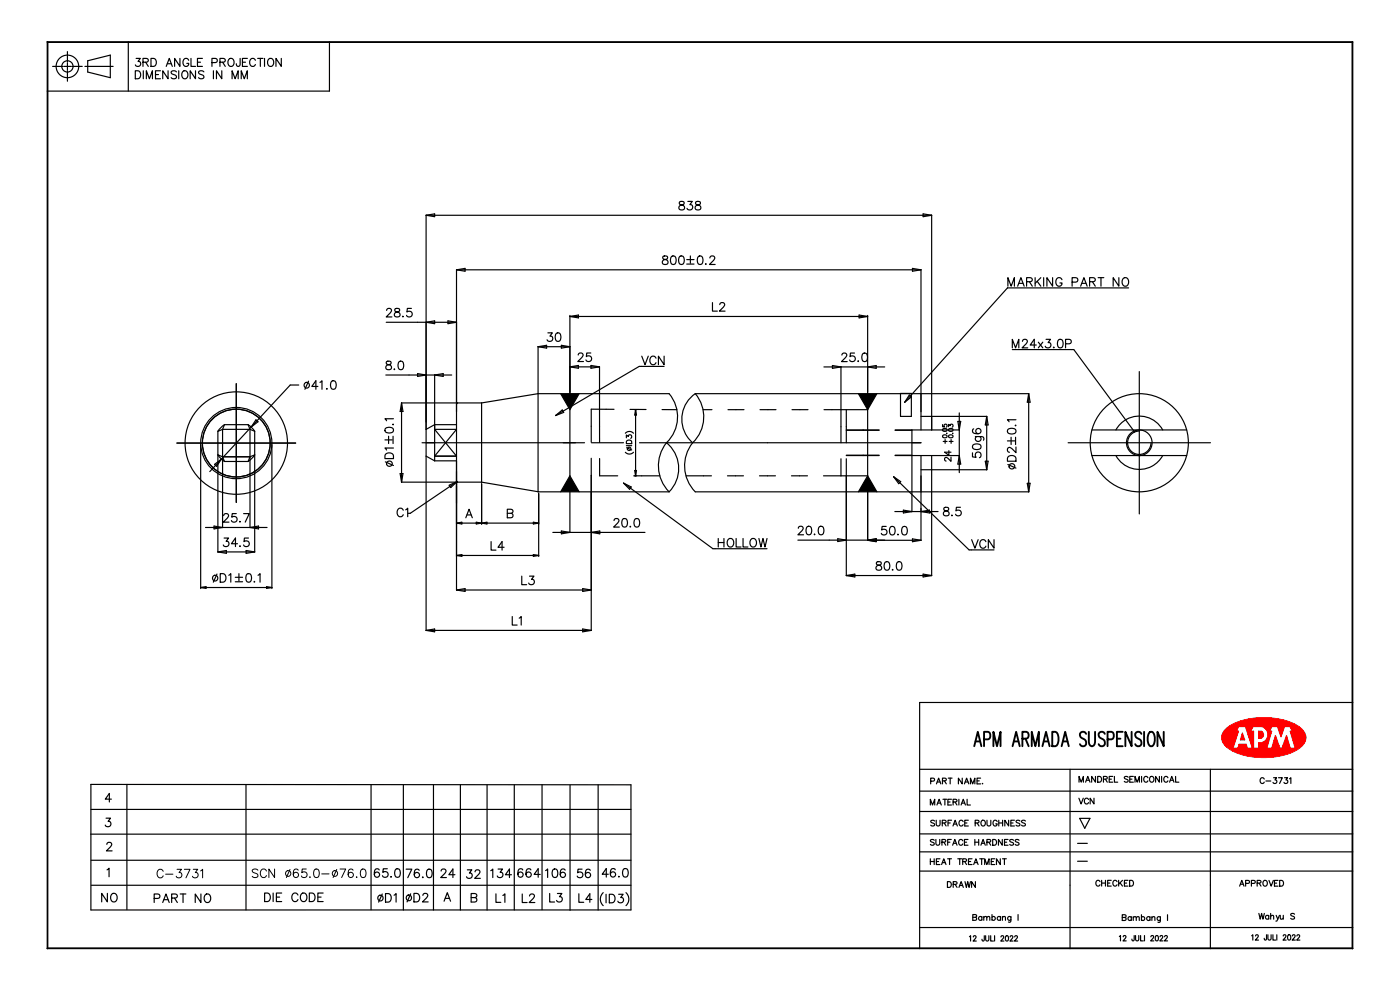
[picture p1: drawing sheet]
<svg xmlns="http://www.w3.org/2000/svg" width="297mm" height="210mm" viewBox="0 0 297 210" stroke-linecap="round" stroke-linejoin="round" font-family="sans-serif">
<!-- layer: 1 -->
<path d="M10 8.8h.2v192.4h-.2zM10 8.8h277v.2h-277zM10 8.9h277M286.8 8.8h.2v192.4h-.2zM10 201.1h277v.1h-277zM10 201.2h277" fill="none" stroke="#000" stroke-width=".21"/>
<path d="M10 8.8h.2v192.4h-.2zM286.8 8.8h.2v192.4h-.2z" fill="#000"/>
<g fill="none" stroke="#000" stroke-width=".25">
<path d="M11.2 14.1h2.2M13.6 14.1h1.5M14.3 10.9v2.3M14.3 13.3v1.5M14.3 15v2.2M15.2 14.1h2.2M18 14.1h6M18.6 12.9l4.8-1.2v4.8l-4.8-1.2zM27.2 8.8v10.5M28.7 15h.6a.91 .91 0 0 1 .6 .9 .91 .91 0 0 1-.6 .8h-.6zM28.9 12.4h.9l-.5 .6a.57 .57 0 0 1 .4 .9 .57 .57 0 0 1-1-.1M30.3 13.2l1-.1 .2-.2-.1-.4-.3-.1h-.8v1.7"/>
<path d="M30.4 15v1.7M30.9 13.2l.6 .9M31 16.7v-1.7l.7 1.7 .6-1.7v1.7M32 12.4h.6a.91 .91 0 0 1 .6 .8 .91 .91 0 0 1-.6 .9h-.6zM33 15.8h.6M34 15h-1v1.7h1M35.3 14.1l.6-1.7 .7 1.7M35.5 13.5h.8M35.7 15v1.7l-1.2-1.7v1.7M37.4 15.3a.64 .64 0 0 0-.6-.3 .64 .64 0 0 0-.5 .4l.2 .3 .8 .3 .1 .5a.75 .75 0 0 1-1.1 0M37.9 15v1.7M38.2 12.4v1.7l-1.2-1.7v1.7"/>
<path d="M38.9 15.1a.84 .84 0 0 1 1 .6 .84 .84 0 0 1-.5 1 .89 .89 0 0 1-.9-.6 .89 .89 0 0 1 .4-1zM40 12.8a.62 .62 0 0 0-.7-.4 .62 .62 0 0 0-.5 .6v.4a.61 .61 0 0 0 .6 .7 .61 .61 0 0 0 .6-.7h-.4M40.5 12.4v1.7h1M41.5 15v1.7l-1.2-1.7v1.7M41.9 13.2h.6M42.9 12.4h-1v1.7h1M43.3 15.3a.64 .64 0 0 0-.7-.3 .64 .64 0 0 0-.5 .4l.2 .3 .8 .3 .2 .5a.75 .75 0 0 1-1.2 0M45 13.3h.7a.45 .45 0 0 0 .4-.5 .45 .45 0 0 0-.4-.4h-.7v1.7M45.3 15v1.7M46.7 13.2l.9-.1 .2-.2-.1-.4-.3-.1h-.7v1.7M47.1 15v1.7l-1.2-1.7v1.7M47.2 13.2l.6 .9"/>
<path d="M48.7 12.5a.84 .84 0 0 1 1 .5 .84 .84 0 0 1-.5 1.1 .89 .89 0 0 1-.9-.6 .89 .89 0 0 1 .4-1zM49.2 16.7v-1.7l.7 1.7 .6-1.7v1.7M50.9 12.4v1.5l-.3 .2-.3-.1-.2-.5M51.2 16.7v-1.7l.6 1.7 .7-1.7v1.7M51.4 13.2h.7M52.5 12.4h-1.1v1.7h1.1M54.2 12.8a.62 .62 0 0 0-.7-.4 .62 .62 0 0 0-.5 .6v.4a.62 .62 0 0 0 .5 .7 .62 .62 0 0 0 .7-.4M54.7 12.4h1.1M55.2 12.4v1.7M56.1 12.4v1.7M57.1 12.5a.84 .84 0 0 1 1 .5 .84 .84 0 0 1-.5 1.1 .89 .89 0 0 1-.9-.6 .89 .89 0 0 1 .4-1zM59.7 12.4v1.7l-1.2-1.7v1.7"/>
<path d="M69.9 8.8v10.5h-59.9M195.1 149v52.2M195.1 163.2h91.9M195.1 167.8h91.9M197.4 170.8v-1.3l.4 1.3 .5-1.3v1.3M197.4 165.7l.7-.1 .1-.4-.8-.1v1.2M198.7 166.3l.4-1.2 .5 1.2M198.8 170.8l.4-1.3 .5 1.3M198.8 165.9h.6M198.9 170.4h.6M199.9 165.6h.7l.1-.4-.8-.1v1.2M200 169.5h.9"/>
<path d="M200.3 165.6l.5 .7M200.5 169.5v1.3M201.1 170.1h.5M201.2 165.1h.8M201.6 165.1v1.2M201.8 169.5h-.7v1.3h.7M202.2 170.1h.7l.1-.4-.8-.2v1.3M202.6 170.1l.4 .7M203.4 169.5v1.3M203.9 170.8l.4-1.3 .5 1.3M204.1 170.4h.5M204.1 165.1v1.2l-.8-1.2v1.2"/>
<path d="M204.6 166.3l.5-1.2 .4 1.2M204.8 165.9h.6M205.2 169.5v1.3h.7M205.9 166.3v-1.2l.4 1.2 .5-1.2v1.2M207.3 165.6h.4M208 165.1h-.7v1.2h.7M208.4 166.2h.1"/>
<circle cx="14.3" cy="14.1" r="2.4"/>
<circle cx="14.3" cy="14.1" r="1.2"/>
</g>
<path d="M260 154.7a11.9 11.9 0 0 1 8.1-2.5 11.9 11.9 0 0 1 8.1 2.5 2.51 2.51 0 0 1-.6 4.1 15.4 15.4 0 0 1-12.4 1.3 5.6 5.6 0 0 1-3.9-3 2.4 2.4 0 0 1 .7-2.4z" fill="none" stroke="#f00" stroke-width=".21"/>
<path d="M262.7 154.1h1.5l1.5 4.6h-1.1l-.2-.8h-1.5l-.3 .8h-1l1.1-3.6h-.3zM263.6 155.5l.4 1.4h-.8zM265.8 154.1h1.8a1.77 1.77 0 0 1 1.4 2.1 1.77 1.77 0 0 1-2 1.4v1.1h-1.1v-3.6h-.6zM267 155.1h.6a.81 .81 0 0 1 .4 1 .81 .81 0 0 1-1 .5zM269.8 154.1h1.2l.7 2.2 .8-2.2h1.2l.5 1h-.5l1.1 3.6h-1.1l-.8-2.7-.9 2.7h-.5l-.9-2.7-.8 2.7h-1.1l1.1-3.6h-.5z" fill="none" stroke="#f00" stroke-width=".25"/>
<g fill="none" stroke="#000" stroke-width=".4">
<path d="M206.7 158.3l.7-3.1 .8 3.1M207 157.3h.9M208.8 156.8h.8a.89 .89 0 0 0 .5-.8 .89 .89 0 0 0-.5-.8h-.8v3.1M210.7 158.3v-3.1l.8 3.1 .8-3.1v3.1M214.8 158.3l.8-3.1 .7 3.1M215.1 157.3h.9M216.9 156.7h.8a.79 .79 0 0 0 .5-.7 .79 .79 0 0 0-.5-.8h-.8v3.1M217.6 156.7l.6 1.6M218.9 158.3v-3.1l.7 3.1 .8-3.1v3.1M221.1 158.3l.8-3.1 .8 3.1M221.4 157.3h1M223.2 155.2h.7a2.03 2.03 0 0 1 0 3.1h-.7z"/>
<path d="M225.2 158.3l.8-3.1 .7 3.1M225.5 157.3h.9M230.4 155.7a.7 .7 0 0 0-1.1-.3 .7 .7 0 0 0 .2 1.1l.5 .3a.78 .78 0 0 1 .4 1 .78 .78 0 0 1-.8 .5l-.5-.4M231 155.2v2.2l.1 .5 .5 .4 .4-.2 .2-.2 .1-2.7M234.4 155.7a.7 .7 0 0 0-1.1-.3 .7 .7 0 0 0 .1 1.1l.6 .3a.78 .78 0 0 1 .4 1 .78 .78 0 0 1-.9 .5l-.4-.4M235 156.8h.8a.89 .89 0 0 0 .5-.8 .89 .89 0 0 0-.5-.8h-.8v3.1M236.9 156.7h.8M238.2 155.2h-1.3v3.1h1.3M240.1 155.2v3.1l-1.4-3.1v3.1M242.1 155.7a.7 .7 0 0 0-1.1-.3 .7 .7 0 0 0 .2 1.1l.6 .3a.78 .78 0 0 1 .3 1 .78 .78 0 0 1-.8 .5l-.5-.4M242.7 155.2v3.1M243.8 155.4l.2-.2a.73 .73 0 0 1 .9 .8 2.18 2.18 0 0 1-.5 2.3 .73 .73 0 0 1-.8-.7 2.6 2.6 0 0 1 .2-2.2z"/>
<path d="M246.9 155.2v3.1l-1.3-3.1v3.1"/>
</g>
<path d="M260.1 154.6a2.56 2.56 0 0 0 .6 4.3 15.5 15.5 0 0 0 14.8 0 2.65 2.65 0 0 0 1.5-2.4 2.65 2.65 0 0 0-1.5-2.5 15.5 15.5 0 0 0-14.8 0zM269.8 154.1h1.2l.7 2.2 .8-2.2h1.2l.5 1h-.5l1.1 3.6h-1.1l-.8-2.7-.9 2.7h-.5l-.9-2.7-.8 2.7h-1.1l1.1-3.6h-.5zM267 155.1h.6a.81 .81 0 0 1 .4 1 .81 .81 0 0 1-1 .5zM265.8 154.1h1.8a1.77 1.77 0 0 1 1.4 2.1 1.77 1.77 0 0 1-2 1.4v1.1h-1.1v-3.6h-.6zM262.7 154.1h1.5l1.5 4.6h-1.1l-.2-.8h-1.5l-.3 .8h-1l1.1-3.6h-.3zM263.6 155.5l.4 1.4h-.8z" fill-rule="evenodd" fill="#f00"/>
<g fill="none" stroke="#000" stroke-width=".25">
<path d="M90.4 45.6v88.2M90.4 45.7l1.8-.3v.6zM90.4 45.7h107.2M96.8 57.2v68M96.8 57.2h98.6M96.8 57.2l1.9-.3v.6zM140.7 54.4a.37 .37 0 0 0 .2 .6 .65 .65 0 0 1 .7 .2 .65 .65 0 0 1-.1 .8l-.6 .1a.52 .52 0 0 1-.4-.6 .52 .52 0 0 1 .5-.4l.4-.1a.37 .37 0 0 0 .1-.6zM142.5 54.4a.59 .59 0 0 1 .9 .2 .91 .91 0 0 1-.6 1.5 1.16 1.16 0 0 1-.3-1.7zM144.2 42.8a.37 .37 0 0 0 .2 .6 .65 .65 0 0 1 .7 .3 .65 .65 0 0 1 0 .7l-.6 .1a.52 .52 0 0 1-.5-.5 .52 .52 0 0 1 .5-.5l.4-.1a.37 .37 0 0 0 .2-.6zM144.2 54.4a.59 .59 0 0 1 .9 .2 .91 .91 0 0 1-.6 1.5 1.16 1.16 0 0 1-.3-1.7zM145.7 55.1h1.5M145.7 56h1.5"/>
<path d="M145.9 42.7h1l-.6 .7a.6 .6 0 0 1 .5 1 .6 .6 0 0 1-1.1-.2M146.5 54.3v1.5M147.6 42.8a.37 .37 0 0 0 .2 .6 .65 .65 0 0 1 .7 .3 .65 .65 0 0 1 0 .7l-.6 .1a.52 .52 0 0 1-.5-.5 .52 .52 0 0 1 .6-.5l.3-.1a.37 .37 0 0 0 .2-.6zM148.2 54.4a.59 .59 0 0 1 .8 .2 .91 .91 0 0 1-.6 1.5 1.16 1.16 0 0 1-.2-1.7zM149.7 55.9v.2l.1-.1M150.6 54.7l.3-.4 .6 .2a.56 .56 0 0 1-.1 .7l-.9 .9h1.2M193.6 56.9l1.8 .3-1.8 .3zM195.4 57.2v34M195.8 45.4l1.8 .3-1.8 .3zM197.6 45.6v45.6M217.8 59.8l1-.1 .2-.3-.1-.3-.3-.2h-.8v1.8M218.4 59.8l.6 .9"/>
<path d="M219.6 58.9v1.8M220 59.7l.8 1M220.8 58.9l-1.2 1.2M221.4 58.9v1.8M223.3 58.9v1.8l-1.2-1.8v1.8M225.3 59.3a.67 .67 0 0 0-.8-.4 .67 .67 0 0 0-.5 .7v.4a.65 .65 0 0 0 .6 .7 .65 .65 0 0 0 .7-.7h-.4M227.4 59.8h.8a.47 .47 0 0 0 .5-.4 .47 .47 0 0 0-.5-.5h-.8v1.8M231.1 59.8l1.1-.1 .2-.3-.1-.3-.4-.2h-.8v1.8M231.8 59.8l.6 .9M233 58.9h1.2M233.6 58.9v1.8M237.4 58.9v1.8l-1.2-1.8v1.8"/>
<path d="M238.4 59a.9 .9 0 0 1 1.1 .6 .9 .9 0 0 1-.6 1.1 .95 .95 0 0 1-.9-.7 .95 .95 0 0 1 .4-1zM81.8 79.5h14M81.9 68.4h14.9M82 76.7a.37 .37 0 0 0 .2 .6 .65 .65 0 0 1 .7 .3 .65 .65 0 0 1 0 .7l-.6 .1a.52 .52 0 0 1-.5-.5 .52 .52 0 0 1 .6-.5l.3-.1a.37 .37 0 0 0 .2-.6zM82 65.8l.4-.4 .6 .2a.56 .56 0 0 1-.2 .8l-.9 .8h1.2M83.7 78.2l-.1 .1h.1M83.8 65.5a.37 .37 0 0 0 .2 .6 .65 .65 0 0 1 .7 .3 .65 .65 0 0 1 0 .7l-.6 .1a.52 .52 0 0 1-.5-.5 .52 .52 0 0 1 .6-.5l.3-.1a.37 .37 0 0 0 .2-.6zM84.7 76.7a.59 .59 0 0 1 .9 .3 .91 .91 0 0 1-.6 1.4 1.16 1.16 0 0 1-.3-1.7zM85.5 67.1v.1l.1-.1M87.3 65.4h-.9l-.1 .8a.64 .64 0 0 1 1 0 .64 .64 0 0 1-.1 .9 .64 .64 0 0 1-1-.2M88.6 79.2l1.8 .3-1.8 .4zM90.4 68.4l1.8-.3v.6z"/>
<path d="M92.2 79.5v18.3M92.2 79.5l1.8-.3v.7zM95 68.1l1.8 .3-1.8 .3zM114.1 73.5v30.8h27.8M114.1 73.5h6.8M114.1 73.5l1.9-.3v.6zM116.2 70.6h1l-.5 .7a.6 .6 0 0 1 .4 1 .6 .6 0 0 1-1-.2M118 70.7a.59 .59 0 0 1 .9 .2 .91 .91 0 0 1-.6 1.5 1.16 1.16 0 0 1-.3-1.7zM119.1 73.2l1.8 .3-1.8 .3zM120.9 66.9v16.6M120.9 67.1h63.2M120.9 67.1l1.8-.3v.6z"/>
<path d="M120.9 77.8l1.8-.3v.6zM120.9 77.8h6.3M122.7 75.3l.3-.4 .6 .2a.56 .56 0 0 1-.2 .7l-.8 .9h1.2M125.3 74.9h-.8l-.1 .8a.64 .64 0 0 1 1-.1 .64 .64 0 0 1-.2 1 .64 .64 0 0 1-.9-.3M125.4 77.5l1.8 .3-1.8 .3zM127.2 77.8v9M136.1 75.5l.7 1.9 .7-1.9M139.2 76a.67 .67 0 0 0-.8-.5 .67 .67 0 0 0-.5 .7v.5a.67 .67 0 0 0 .5 .7 .67 .67 0 0 0 .8-.5M140.9 75.5v1.9l-1.2-1.9v1.9M140.9 77.7h-5.3l-17.7 10.4M151.1 64.2v1.8h1.1M152.7 64.6l.3-.4 .6 .2a.56 .56 0 0 1-.1 .7l-.9 .9h1.2"/>
<path d="M174.8 77.8h12.9M176.6 77.5l1.8 .3-1.8 .3zM178.4 77.8v16.1M178.6 75.3l.3-.4 .7 .2a.56 .56 0 0 1-.2 .7l-.9 .9h1.2M181.3 74.9h-.9l-.1 .8a.64 .64 0 0 1 1 0 .64 .64 0 0 1-.1 .9 .64 .64 0 0 1-1-.2M182.1 76.5v.2v-.1M182.3 66.8l1.8 .3-1.8 .3zM183.1 75a.59 .59 0 0 1 .8 .2 .91 .91 0 0 1-.6 1.5 1.16 1.16 0 0 1-.2-1.7zM184.1 66.9v47.7M184.1 77.8l1.8-.3v.6zM213.8 60.7v-1.8l.7 1.8 .7-1.8v1.8M214.8 73.8v-1.8l.6 1.8 .7-1.8v1.8"/>
<path d="M214.8 74.2h13l12.9 17.4M215.9 60.7l.7-1.8 .7 1.8M216.1 60.1h.9M216.9 72.4l.4-.4 .6 .2a.56 .56 0 0 1-.2 .7l-.9 .9h1.2M219.8 73.2h-1.3l.9-1.2v1.8M220.3 72.6l.9 1.2M221.2 72.6l-.9 1.2M221.9 72h1l-.6 .7a.6 .6 0 0 1 .5 .9 .6 .6 0 0 1-1.1-.2M223.6 73.6l-.1 .1h.1M224.6 72.1a.59 .59 0 0 1 .8 .2 .91 .91 0 0 1-.6 1.5 1.16 1.16 0 0 1-.2-1.7zM226.1 72.9h.7a.47 .47 0 0 0 .5-.4 .47 .47 0 0 0-.5-.5h-.7v1.8M229.3 60.7l.6-1.8 .7 1.8"/>
<path d="M229.5 60.1h.9M239.4 61.1h-25.7l-21.8 24.2M241.7 78.8v30.2M37.5 94h25.2M42.6 94.3v30.6M45.5 98.5l1.5-1.1-1 1.5zM46.2 91.5v25.6M47.2 96.9l-1-.4 1.4 1.4M47.2 91.1v20.8M47.2 91.1h5.8M47.2 96.9h5.8M47.2 91.1l-1 .4"/>
<path d="M47.2 96.9l.4 1M47.6 90.1h5M47.6 90.1l-.4 1M47.6 97.9h5M47.6 90.1l-1.4 1.4M50.1 81.4v25.2M52.6 90.1l.4 1M52.6 90.1l1.4 1.4M53 96.9l1-.4-1.4 1.4M53 91.1v20.8M53 91.1l1 .4M53 96.9l-.4 1"/>
<path d="M54 91.5v25.6M54.3 89.1l.4 .4-1.4 1.1zM57.7 94.3v30.6M63.4 81.7h-1.8l-17.1 18.3M65.5 80.9l-.8 1.7M67.4 82h-1.3l.9-1.2v1.8M67.9 81.1l.4-.3v1.8M69.3 82.4v.2l.1-.1M70.4 80.9a.59 .59 0 0 1 .8 .2 .91 .91 0 0 1-.6 1.5 1.16 1.16 0 0 1-.2-1.7zM81.7 93.3h1.5M81.7 90.9a1.16 1.16 0 0 1 1.8 .3v.1a1.04 1.04 0 0 1-1.8 0zM81.7 98l1.8 .7"/>
<path d="M81.9 96.2l.5-.1 .8 .1 .3 .5v.6h-1.8v-.6zM82.4 92.5v1.6M83.4 89.9v.2l-.1-.1M83.4 92.5v1.6M83.5 95h-1.8l.3 .5M83.5 88.8h-1.8l.3 .5M85.2 85.5h17M85.2 85.5v16.8M85.2 85.5l.3 1.8h-.6zM89.5 93.9h34.5M90.4 96.8l1.8 1M92.2 91.1h4.6l-4.6 5.7h4.6z"/>
<path d="M92.2 97.8h4.6M96.8 90.1h-4.6l-1.8 1M97.1 85.5l-.3 .2M102.2 85.5l11.9-2h27.8a7.6 7.6 0 0 1-.5 10.4M102.2 85.5v16.8M117.9 88.1l1.4-1.1 .3 .5zM118.9 83.5l2 3.4M120.9 86.9v14M122.9 83.5l-2 3.4M125.4 97.2v36.6M125.5 93.9h6.8M127.2 86.8v7.1"/>
<path d="M127.2 97.3v3.6h3.8M130.3 86.8h-4.9v7M132.7 95.9a1.16 1.16 0 0 0 1.7 0M132.7 91.9a1.16 1.16 0 0 1 1.7 0M132.9 92.9v-.6l.4 .3a.38 .38 0 0 1 .6-.3 .38 .38 0 0 1-.1 .7M132.9 94.5h1.1M132.9 93.6a.63 .63 0 0 1 1.1 .1v.4h-1.1zM132.9 95l1.1 .5M133.7 86.8l3.4 .1M134.6 86.9h.5M134.6 99.8h.4l-.2 1.1zM134.8 86.9v14"/>
<path d="M134.8 86.9l.2 1.1h-.4zM135.7 93.9h59.7M140.4 86.9h3.2M141.4 93.9a7.9 7.9 0 0 0 .5 10.4M141.4 93.9a7 7 0 0 1 .5 10.4M146.9 93.9a7.9 7.9 0 0 0 .6 10.4h70.8M147.5 83.5a6.6 6.6 0 0 0-.6 10.4M147.5 83.5a7.6 7.6 0 0 1-.6 10.4M147.5 83.5h70.8M149.1 86.9h1.9M154.4 86.9h3.4M161.2 86.9h3.4"/>
<path d="M168 86.9h3.4M174.8 86.9h9.3M178.4 97.3v3.6M179.5 91.2h7M179.5 96.6h7M179.5 86.9v7M179.5 97.3v24.8M179.5 91.3h7M182.1 83.5l2 3.4M186 83.5l-1.9 3.4M189.9 91.2h13.6M189.9 96.6h13.6"/>
<path d="M189.9 91.3h3.6M189.9 96.6h3.6M191 83.5h2.3v4.8h-2.3zM192.9 83.8l.5 .4-1.5 1.1zM193.5 91.2v17.3M195.4 96.6v18M195.4 99.6h14M195.4 88.3h14M197.6 96.6v25.5M200 90.1v.4l.4 .1a.34 .34 0 0 1 0-.5 .34 .34 0 0 1 .5 0 .34 .34 0 0 1-.2 .5M200 92.4a.47 .47 0 0 1 .6-.2 .47 .47 0 0 1 .3 .5 .47 .47 0 0 1-.6 .2 .47 .47 0 0 1-.3-.5zM200 91a.47 .47 0 0 1 .6-.2 .47 .47 0 0 1 .3 .6 .47 .47 0 0 1-.6 .2 .47 .47 0 0 1-.3-.6z"/>
<path d="M200.1 93.6h.8M200.5 93.2v.8M200.9 91.9h-.1M201.2 90.5v-.5l.4 .3a.32 .32 0 0 1 .5-.2 .32 .32 0 0 1-.1 .5M201.3 92.4a.47 .47 0 0 1 .6-.2 .47 .47 0 0 1 .2 .5 .47 .47 0 0 1-.6 .2 .47 .47 0 0 1-.2-.5zM201.3 91a.47 .47 0 0 1 .6-.2 .47 .47 0 0 1 .2 .6 .47 .47 0 0 1-.6 .2 .47 .47 0 0 1-.2-.6zM201.3 95.6v1l-.9-.7h1.3M201.4 93.6h.8M201.7 97v.9l-.6-.7-.5-.2-.2 .3v.2l.3 .3M201.8 93.2v.8M202.1 91.9h.1M203.2 89.4h.6l-.3 1.8z"/>
<path d="M203.5 87.6v12.7M203.5 96.6l.3 1.8h-.6zM206.3 96.1v.8l.8 .1a.64 .64 0 0 1 0-1 .64 .64 0 0 1 .9 .2 .64 .64 0 0 1-.2 .9M206.4 94.4a1.16 1.16 0 0 1 1.7 .3v.1a1.04 1.04 0 0 1-1.8 0zM206.6 91a.53 .53 0 0 0-.2 .7 1.04 1.04 0 0 0 1.7-.3 .56 .56 0 0 0-.6-.5 .56 .56 0 0 0-.5 .5 .56 .56 0 0 0 .5 .6M206.9 92.6h1.4a.47 .47 0 0 1 .4 .3 .47 .47 0 0 1-.1 .5M207.2 92.6a.58 .58 0 0 0-.1 .9 .58 .58 0 0 0 .8 0 .58 .58 0 0 0 0-.9M209 97.8h.6l-.3 1.8zM209.3 88.3v11.3M209.3 88.3l.3 1.8h-.6zM213.7 93.5h1.6M213.8 97a1.01 1.01 0 0 1 1.7 .2v.6h-1.8z"/>
<path d="M213.8 91.1a1.16 1.16 0 0 1 1.7 .3v.1a1.04 1.04 0 0 1-1.8 0zM213.8 98.5l1.7 .8M214.5 92.7v1.6M215.4 90.2v.1v-.1M215.4 92.7v1.6M215.5 94.8v1.2l-.8-.8a.54 .54 0 0 0-.9-.1l-.1 .5 .5 .3M215.5 89h-1.8l.4 .5M218.2 83.5v20.8M218.2 83.5l.3 1.8h-.6zM226.6 93.9h30.2M231.6 91.2h20.1M231.6 96.6h20.1"/>
<path d="M236.7 91.2a5.7 5.7 0 0 1 10 0M236.7 96.6a5.7 5.7 0 0 0 10 0M241.7 91.4a2.48 2.48 0 0 0-2.5 2.5 2.48 2.48 0 0 0 2.5 2.5 2.48 2.48 0 0 0 2.5-2.5M43.6 111.9h13.1M45.4 111.6l1.8 .3-1.8 .3zM46.2 117.1h7.8M46.2 117.1l1.8-.3v.6zM47.5 109.4l.3-.5 .6 .2a.56 .56 0 0 1-.2 .8l-.8 .9h1.2M47.5 114.1h1l-.5 .7a.6 .6 0 0 1 .4 1 .6 .6 0 0 1-1-.2M50.1 108.9h-.8l-.1 .8a.64 .64 0 0 1 .9 0 .64 .64 0 0 1-.1 1 .64 .64 0 0 1-.9-.3M50.4 115.3h-1.3l.9-1.2v1.8M50.9 110.6l-.1 .1h.2"/>
<path d="M50.9 115.8l-.1 .1h.2M51.7 108.9h1.2l-.9 1.9M52.2 116.8l1.8 .3-1.8 .3zM52.7 114.1h-.8l-.1 .8a.64 .64 0 0 1 .9 0 .64 .64 0 0 1-.1 1 .64 .64 0 0 1-.9-.3M53 111.9l1.8-.3v.6zM84.9 100.5h.6l-.3 1.8zM85.2 102.3h17M85.5 108.2a.67 .67 0 0 0-.7-.4 .67 .67 0 0 0-.5 .7v.4a.67 .67 0 0 0 .5 .7 .67 .67 0 0 0 .7-.4M86.1 108.1l.4-.3v1.8M95.3 102.9l1.7-.7-1.4 1.2zM96.8 102l.3 .3M96.8 111h17.5"/>
<path d="M96.8 111l1.2-.2v.4zM96.8 117.8l1.2-.2v.4zM96.8 117.8h17.5M97 102.2l-10 6.7h-.4M98.8 109.8l.7-1.8 .7 1.8M99.1 109.2h.8M101 110.8l2.3 .4v-.4l-2.3 .4zM102.2 102.3l12.1 2M102.2 102.6v8.6M104.2 114.9v1.8h1M106.9 116.1h-1.3l.9-1.2v1.8M107.6 108.9h.8a.47 .47 0 0 1 .4 .5 .47 .47 0 0 1-.4 .4h-.8v-1.8h.8l.3 .2 .1 .3-.4 .4"/>
<path d="M113.1 110.8l1.2 .2-1.2 .2zM113.1 117.6l1.2 .2-1.2 .2zM114.3 104.7v13.4M117.3 112.9h19.5M119.1 112.6l1.8 .3-1.8 .3zM120.9 100.9l2 3.4M120.9 100.9l-2 3.4M120.9 104.2v8.8M125.4 112.9l1.8-.3v.6zM130.3 110.4l.3-.4 .6 .2a.56 .56 0 0 1-.2 .7l-.8 .9h1.2M132.2 110.1a.59 .59 0 0 1 .8 .2 .91 .91 0 0 1-.6 1.5 1.16 1.16 0 0 1-.2-1.7zM132.3 102.5l18.9 13.9h11.5"/>
<path d="M132.3 102.5l1.6 .8-.3 .5zM133.7 111.6l-.1 .1h.2M134.4 100.9h5.6M134.7 110.1a.59 .59 0 0 1 .9 .2 .91 .91 0 0 1-.6 1.5 1.16 1.16 0 0 1-.3-1.7zM145.5 100.9h5.4M152.4 114.2v1.8M152.4 115.1h1.2M153.6 114.2v1.8M154.3 100.9h3.4M154.4 114.5a.67 .67 0 0 1 .8-.3 .67 .67 0 0 1 .4 .7v.4a.69 .69 0 0 1-.6 .8 .69 .69 0 0 1-.7-.8zM156.2 114.2v1.8h1M157.6 114.2v1.8h1.1"/>
<path d="M159.4 114.3a.9 .9 0 0 1 1.1 .6 .9 .9 0 0 1-.5 1.1 .95 .95 0 0 1-.9-.6 .95 .95 0 0 1 .3-1.1zM161 114.2l.4 1.8 .5-1.8 .4 1.8 .4-1.8M161.1 100.9h3.4M167.9 100.9h3.4M169.3 114.6h18.4M169.4 112.1l.3-.5 .6 .2a.56 .56 0 0 1-.2 .8l-.8 .8h1.2M171.2 111.7a.59 .59 0 0 1 .9 .3 .91 .91 0 0 1-.6 1.4 1.16 1.16 0 0 1-.3-1.7zM172.8 113.3v.1h.1M173.8 111.7a.59 .59 0 0 1 .9 .3 .91 .91 0 0 1-.6 1.4 1.16 1.16 0 0 1-.3-1.7zM174.7 100.9h9.4M177.7 114.3l1.8 .3-1.8 .3zM184.1 100.9l-2 3.4"/>
<path d="M184.1 100.9l1.9 3.4M184.1 114.6h11.3M184.1 114.6l1.8 .3v-.6l-1.8 .3M186 119.2a.37 .37 0 0 0 .2 .6 .65 .65 0 0 1 .7 .3 .65 .65 0 0 1 0 .8l-.6 .1a.52 .52 0 0 1-.5-.6 .52 .52 0 0 1 .5-.5l.4-.1a.37 .37 0 0 0 .2-.6zM187.8 119.2a.59 .59 0 0 1 .9 .3 .91 .91 0 0 1-.6 1.5 1.16 1.16 0 0 1-.3-1.8zM188 111.7h-.9l-.1 .7a.64 .64 0 0 1 1 0 .64 .64 0 0 1-.1 1 .64 .64 0 0 1-.9-.3M188.9 111.8a.59 .59 0 0 1 .9 .2 .91 .91 0 0 1-.6 1.5 1.16 1.16 0 0 1-.3-1.7zM189.6 101.1l16 15.5h5.3M189.6 101.1l1.5 1.1-.4 .4zM189.8 108.5h9.2M190.4 119.2a.59 .59 0 0 1 .9 .3 .91 .91 0 0 1-.6 1.5 1.16 1.16 0 0 1-.3-1.8zM190.5 113.3l-.1 .1h.2"/>
<path d="M191.5 111.8a.59 .59 0 0 1 .9 .2 .91 .91 0 0 1-.6 1.5 1.16 1.16 0 0 1-.3-1.7zM191.6 108.2l1.9 .3-1.9 .3zM193.6 114.3l1.8 .3-1.8 .3zM195.4 108.5l1.8-.3v.6zM200.3 107.7a.37 .37 0 0 0 .2 .6 .65 .65 0 0 1 .7 .3 .65 .65 0 0 1 0 .7l-.6 .1a.52 .52 0 0 1-.5-.5 .52 .52 0 0 1 .6-.5l.3-.1a.37 .37 0 0 0 .2-.6zM201.9 109.2v.2l.1-.1M203.8 107.6h-.9l-.1 .8a.64 .64 0 0 1 1 0 .64 .64 0 0 1-.1 .9 .64 .64 0 0 1-1-.2M206.1 114.5l.7 1.8 .7-1.8M209.1 114.9a.67 .67 0 0 0-.7-.4 .67 .67 0 0 0-.5 .7v.4a.67 .67 0 0 0 .5 .7 .67 .67 0 0 0 .7-.4M210.9 114.5v1.8l-1.2-1.8v1.8M217.9 102.5h.6l-.3 1.8zM42.6 124.6h15.1"/>
<path d="M42.6 124.6l1.1-.2v.4zM46 121.8l-.7 1.7M46.7 121.7h.6a.97 .97 0 0 1 .7 .9 .97 .97 0 0 1-.7 .9h-.6zM48.5 122l.5-.3v1.8M49.9 122.5h1.6M49.9 123.4h1.6M50.7 121.7v1.5M52.4 121.8a.59 .59 0 0 1 .9 .2 .91 .91 0 0 1-.6 1.5 1.16 1.16 0 0 1-.3-1.7zM54 123.3l-.1 .1h.1M54.7 122l.5-.3v1.8M56.5 124.4l1.2 .2-1.2 .2zM90.4 133.7l1.8-.3v.6z"/>
<path d="M90.4 133.7h35M96.8 125.2l1.9-.3v.6zM96.8 125.2h28.6M108.7 130.8v1.8h1M110.1 131.1l.5-.3v1.8M110.7 122.2v1.8h1M112.3 122.2h1l-.5 .7a.6 .6 0 0 1 .4 1 .6 .6 0 0 1-1-.2M123.6 124.9l1.8 .3-1.8 .3zM123.6 133.4l1.8 .3-1.8 .3zM179.5 122.1h18.1M179.5 122.1l1.8-.3v.6zM189.4 120.8v.2l.1-.1"/>
<path d="M195.8 121.8l1.8 .3-1.8 .3zM195.1 149h91.9M19.2 176.9h114.7M19.3 166.4l114.6 .1v26.5h-114.6v-26.6M19.3 171.7h114.6M22.5 173.6h.9l-.5 .6a.6 .6 0 0 1 .5 1 .6 .6 0 0 1-1.1-.2M22.7 179.1l.3-.4 .6 .2a.56 .56 0 0 1-.2 .7l-.8 .9h1.2M23.6 169.5h-1.3l.9-1.2v1.8M26.9 166.4v26.5M52.2 166.5v26.5M78.7 166.4v26.6M85.6 166.5v26.6"/>
<path d="M92 166.5v26.6M97.7 166.5v26.6M103.3 166.5v26.6M109.1 166.5v26.5M115 166.4v26.6M120.9 166.6v26.5M126.9 166.5v26.5M195.1 176.9h91.9M195.1 172.1h91.9M198.2 178.2l-.3-.1-.5 .1 .1 .3 .7 .4v.2l-.3 .2-.5-.2M198.3 174.2l-.3-.2-.5 .2 .1 .3 .7 .4v.1l-.3 .2-.5-.2M198.5 178.1v.8l.4 .4 .4-.2 .1-1"/>
<path d="M198.6 174v.9l.4 .3 .4-.2v-1M199.8 178.7l.7-.1 .1-.4-.8-.1v1.2M199.9 174.6l.7-.1 .1-.4-.8-.1v1.2M200.2 178.7l.4 .6M200.3 174.6l.4 .6M201 178.7h.5M201.1 174.6h.5M201.8 178.1h-.8v1.2M201.9 174h-.8v1.2M202.1 179.3l.5-1.2 .4 1.2M202.2 175.2l.4-1.2 .5 1.2M202.3 178.9h.6"/>
<path d="M202.3 174.8h.6M204.2 178.4a.45 .45 0 0 0-.5-.3 .45 .45 0 0 0-.3 .4v.3a.45 .45 0 0 0 .3 .5 .45 .45 0 0 0 .5-.3M204.3 174.3a.45 .45 0 0 0-.5-.3 .45 .45 0 0 0-.4 .5v.2a.45 .45 0 0 0 .4 .5 .45 .45 0 0 0 .5-.3M204.6 178.7h.5M204.7 174.6h.4M205.4 178.1h-.8v1.2h.8M205.4 174h-.7v1.2h.7M206.8 178.7h.8M206.8 178.1v1.2M206.9 174.6l.7-.1v-.4l-.7-.1v1.2M207.3 174.6l.4 .6M207.6 178.1v1.2"/>
<path d="M208.1 179.3l.5-1.2 .4 1.2M208.2 174.2l.1-.2a.57 .57 0 0 1 .8 .6 .57 .57 0 0 1-.8 .6l-.2-.5zM208.3 178.9h.5M209.4 178.7l.7-.1v-.4l-.7-.1v1.2M209.4 174v.9l.3 .3 .4-.2 .1-1M209.8 178.7l.4 .6M210.6 178.1h.4a.65 .65 0 0 1 .4 .6 .65 .65 0 0 1-.4 .6h-.4zM211.5 174.3a.45 .45 0 0 0-.5-.3 .45 .45 0 0 0-.3 .5v.2a.44 .44 0 0 0 .4 .5 .44 .44 0 0 0 .4-.5h-.3M211.9 174.6h.8M211.9 174v1.2M212.6 178.1v1.2l-.8-1.2v1.2M212.7 174v1.2"/>
<path d="M213.1 178.7h.5M213.9 178.1h-.8v1.2h.8M214 174v1.2l-.8-1.2v1.2M214.4 174.6h.5M215 178.2l-.3-.1-.5 .1 .1 .3 .7 .4v.2l-.3 .2-.5-.2M215.2 174h-.8v1.2h.8M216.2 178.2l-.3-.1-.5 .1 .1 .3 .7 .4v.2l-.3 .2-.5-.2M216.4 174.2l-.3-.2-.5 .2 .1 .3 .7 .4v.1l-.3 .2-.5-.2M217.5 174.2l-.3-.2-.5 .2 .1 .3 .7 .4v.1l-.3 .2-.5-.2M227 163.2v38M228.6 178.9h2.1M228.9 169.3l.4 1.2 .5-1.2"/>
<path d="M228.9 165.9v-1.2l.5 1.2 .4-1.2v1.2M229 173.6h2.2l-1.1 2.1zM230.3 165.9l.5-1.2 .4 1.2M230.5 165.5h.6M230.9 169.6a.45 .45 0 0 0-.5-.3 .45 .45 0 0 0-.4 .5v.3a.45 .45 0 0 0 .4 .4 .45 .45 0 0 0 .5-.3M232.1 169.3v1.2l-.8-1.2v1.2M232.4 164.7v1.2l-.8-1.2v1.2M232.9 164.7h.4a.65 .65 0 0 1 .4 .6 .65 .65 0 0 1-.4 .6h-.4zM234.1 165.3l.7-.1v-.4l-.7-.1v1.2M234.5 165.3l.4 .6M235.3 165.3h.5M236.1 164.7h-.8v1.2h.8"/>
<path d="M236.4 164.7v1.2h.7M239.3 164.9l-.3-.2-.5 .2 .1 .3 .7 .4v.1l-.3 .2-.5-.2M239.7 165.3h.4M240.4 164.7h-.7v1.2h.7M240.8 165.9v-1.2l.4 1.2 .5-1.2v1.2M242.2 164.7v1.2M243.5 165a.45 .45 0 0 0-.5-.3 .45 .45 0 0 0-.4 .5v.3a.45 .45 0 0 0 .4 .4 .45 .45 0 0 0 .5-.3M244 164.9l.1-.1a.57 .57 0 0 1 .7 .5 .57 .57 0 0 1-.7 .6l-.2-.4zM246 164.7v1.2l-.9-1.2v1.2M246.4 164.7v1.2M247.8 165a.45 .45 0 0 0-.5-.3 .45 .45 0 0 0-.4 .5v.3a.45 .45 0 0 0 .4 .4 .45 .45 0 0 0 .5-.3M248.1 165.9l.5-1.2 .4 1.2"/>
<path d="M248.3 165.5h.6M249.4 164.7v1.2h.7M256.8 163.2v38M268.2 165.3a.45 .45 0 0 0-.5-.3 .45 .45 0 0 0-.4 .4v.3a.45 .45 0 0 0 .4 .5 .45 .45 0 0 0 .5-.3M268.5 165.7h1.1M270.2 165h.6l-.3 .4a.41 .41 0 0 1 .3 .7 .41 .41 0 0 1-.7-.1M271.2 165h.8l-.5 1.2M272.5 165h.6l-.3 .4a.41 .41 0 0 1 .3 .7 .41 .41 0 0 1-.7-.1M273.6 165.2l.2-.2v1.2M19.3 182.5h114.6M19.4 187.8h114.5M22.7 184.5l.4-.3v1.8"/>
<path d="M22.8 189.5v1.8l-1.2-1.8v1.8M23.8 189.6a.9 .9 0 0 1 1.1 .6 .9 .9 0 0 1-.6 1.1 .95 .95 0 0 1-.9-.7 .95 .95 0 0 1 .4-1zM32.7 190.6h.8a.47 .47 0 0 0 .4-.5 .47 .47 0 0 0-.4-.5h-.8v1.8M34.5 191.4l.7-1.8 .7 1.8M34.8 190.8h.8M36.4 190.5l1.1-.1 .1-.3-.1-.3-.3-.2h-.8v1.8M37 190.5l.6 .9M38.2 189.6h1.2M38.8 189.6v1.8M42.6 189.6v1.8l-1.2-1.8v1.8M43.5 189.9a.67 .67 0 0 1 .8-.2 .67 .67 0 0 1 .4 .6v.5a.69 .69 0 0 1-.7 .7 .69 .69 0 0 1-.7-.7zM56.1 189.4h.6a.97 .97 0 0 1 .7 .9 .97 .97 0 0 1-.7 .9h-.6z"/>
<path d="M57.9 189.4v1.8M58.6 190.3h.7M59.8 189.4h-1.2v1.8h1.2M63.2 189.9a.67 .67 0 0 0-.8-.5 .67 .67 0 0 0-.5 .7v.5a.67 .67 0 0 0 .5 .6 .67 .67 0 0 0 .8-.4M63.9 189.7a.67 .67 0 0 1 .8-.2 .67 .67 0 0 1 .4 .6v.5a.69 .69 0 0 1-.7 .7 .69 .69 0 0 1-.7-.7zM65.6 189.4h.6a.97 .97 0 0 1 .7 .9 .97 .97 0 0 1-.7 .9h-.6zM67.4 190.3h.7M68.6 189.4h-1.2v1.8h1.2M80.4 184.5a.53 .53 0 0 0-.7-.1 1.04 1.04 0 0 0 .3 1.7 .56 .56 0 0 0 .5-.6 .56 .56 0 0 0-.5-.5 .56 .56 0 0 0-.6 .5M81.1 189.6l-.8 1.8M81.8 189.5h.6a.97 .97 0 0 1 .6 1 .97 .97 0 0 1-.6 .9h-.6zM82.2 184.3h-.9l-.1 .8a.64 .64 0 0 1 1-.1 .64 .64 0 0 1-.1 1 .64 .64 0 0 1-1-.2"/>
<path d="M82.9 185.9v.1h.1M83.6 189.9l.4-.4v1.9M84 184.4a.59 .59 0 0 1 .8 .2 .91 .91 0 0 1-.6 1.5 1.16 1.16 0 0 1-.2-1.7zM86.2 184.4h1.2l-.9 1.8M87.1 189.6l-.7 1.7M87.8 189.5h.6a.97 .97 0 0 1 .6 .9 .97 .97 0 0 1-.6 .9h-.6zM88.9 184.6a.53 .53 0 0 0-.8-.1 1.04 1.04 0 0 0 .4 1.7 .56 .56 0 0 0 .5-.6 .56 .56 0 0 0-.5-.5 .56 .56 0 0 0-.6 .5M89.7 186l-.1 .1h.2M89.7 189.9l.4-.4 .6 .2a.56 .56 0 0 1-.2 .8l-.9 .8h1.2M90.7 184.5a.59 .59 0 0 1 .9 .2 .91 .91 0 0 1-.6 1.5 1.16 1.16 0 0 1-.3-1.7zM93.6 184.8l.3-.5 .6 .2a.56 .56 0 0 1-.1 .8l-.9 .8h1.2M94.2 191.2l.7-1.8 .7 1.8"/>
<path d="M94.5 190.6h.8M96.5 185.5h-1.3l.9-1.2v1.8M99.1 184.5h1l-.5 .7a.6 .6 0 0 1 .4 1 .6 .6 0 0 1-1-.2M99.9 190.4h.8a.47 .47 0 0 1 .5 .5 .47 .47 0 0 1-.5 .4h-.8v-1.8h.8l.4 .2v.5l-.4 .2M100.8 184.9l.3-.4 .6 .2a.56 .56 0 0 1-.1 .8l-.9 .8h1.2M104.1 184.7l.4-.4v1.9M105.2 189.6v1.8h1M105.7 184.3h.9l-.5 .7a.6 .6 0 0 1 .4 1 .6 .6 0 0 1-1-.2M106.7 189.9l.4-.3v1.8M108.5 185.6h-1.3l.9-1.3v1.9M110.8 189.6v1.8h1M110.9 184.5a.53 .53 0 0 0-.8-.1 1.04 1.04 0 0 0 .4 1.7 .56 .56 0 0 0 .5-.6 .56 .56 0 0 0-.6-.5 .56 .56 0 0 0-.5 .5"/>
<path d="M112.3 190.1l.4-.5 .6 .2a.56 .56 0 0 1-.2 .8l-.8 .8h1.2M112.6 184.5a.53 .53 0 0 0-.8-.1 1.04 1.04 0 0 0 .4 1.7 .56 .56 0 0 0 .5-.6 .56 .56 0 0 0-.5-.5 .56 .56 0 0 0-.6 .5M114.6 185.5h-1.3l.9-1.2v1.8M115.7 184.7l.5-.4v1.8M116.6 189.5v1.8h1M117.4 184.4a.59 .59 0 0 1 .8 .3 .91 .91 0 0 1-.6 1.4 1.16 1.16 0 0 1-.2-1.7zM118.3 189.5h.9l-.5 .7a.6 .6 0 0 1 .4 1 .6 .6 0 0 1-1-.2M119.9 184.6a.53 .53 0 0 0-.8-.2 1.04 1.04 0 0 0 .4 1.7 .56 .56 0 0 0 .5-.5 .56 .56 0 0 0-.6-.6 .56 .56 0 0 0-.6 .5M122.8 189.6v1.8h1M123.5 184.4h-.9l-.1 .7a.64 .64 0 0 1 1 0 .64 .64 0 0 1-.1 1 .64 .64 0 0 1-.9-.3M125.2 184.6a.53 .53 0 0 0-.8-.1 1.04 1.04 0 0 0 .4 1.7 .56 .56 0 0 0 .5-.6 .56 .56 0 0 0-.5-.5 .56 .56 0 0 0-.6 .5M125.6 190.8h-1.3l.8-1.2v1.8"/>
<path d="M128 189.3a1.86 1.86 0 0 0 0 2.8M128.6 189.7v1.8M129 185.4h-1.2l.8-1.2v1.8M129.3 189.7h.6a.97 .97 0 0 1 .6 .9 .97 .97 0 0 1-.6 .9h-.6zM130.5 184.5a.53 .53 0 0 0-.8-.2 1.04 1.04 0 0 0 .4 1.7 .56 .56 0 0 0 .5-.5 .56 .56 0 0 0-.5-.6 .56 .56 0 0 0-.6 .5M131.2 189.7h1l-.5 .7a.6 .6 0 0 1 .4 1 .6 .6 0 0 1-1-.2M131.3 185.9v.1h.1M132.3 184.3a.59 .59 0 0 1 .9 .3 .91 .91 0 0 1-.6 1.4 1.16 1.16 0 0 1-.3-1.7zM132.8 189.3a1.86 1.86 0 0 1 0 2.8M195.1 184.8h91.9M195.1 196.7h91.9M195.1 180.7h91.9"/>
<path d="M197.4 182.2v1.2M197.4 182.7h.8M198.2 182.2v1.2M198.6 182.7h.5M199.4 182.2h-.8v1.2h.8M199.8 183.4l.4-1.2 .5 1.2M199.9 183h.6M201 187h.4a.65 .65 0 0 1 .4 .6 .65 .65 0 0 1-.4 .6h-.4zM201 182.2h.8M201.4 182.2v1.2M202.2 187.6l.7-.1 .1-.4-.8-.1v1.2M202.6 187.6l.4 .6"/>
<path d="M203.2 182.2h.8M203.4 188.2l.5-1.2 .5 1.2M203.6 182.2v1.2M203.6 187.8h.6M204.2 182.7h.7l.1-.4-.8-.1v1.2M204.6 182.7l.4 .7M204.7 187l.3 1.2 .3-1.2 .3 1.2 .3-1.2M205.5 182.7h.4M205.7 198.7l.2-.2v1.1M206.2 182.2h-.7v1.2h.7M206.4 194.6l.7 .1 .1 .3-.3 .2h-.5v-1.2l.7 .1 .1 .2-.3 .3M206.5 198.8l.2-.3 .4 .2-.7 .9h.7"/>
<path d="M206.6 183.4l.4-1.2 .5 1.2M206.7 183h.6M206.9 187v1.2l-.8-1.2v1.2M207.8 182.2h.9M208.2 182.2v1.2M208.3 194.6a.39 .39 0 0 0-.6-.1 .39 .39 0 0 0 0 .6 .39 .39 0 0 0 .6-.1M208.3 194.4v.8M208.7 194.6l.3-.2 .3 .1v.7M208.7 194.4v.8M208.8 198.5v1l-.4 .1-.1-.4M208.9 183.4v-1.2l.5 1.2 .4-1.2v1.2M209.1 198.5v.8l.3 .3 .3-.1 .1-1"/>
<path d="M209.3 194.6l.3-.2 .3 .1 .1 .7M210.2 198.5v1.1h.6M210.3 182.7h.5M210.4 194.6a.39 .39 0 0 1 .6-.1 .39 .39 0 0 1 0 .6 .39 .39 0 0 1-.6-.1M210.4 194v1.2M211 198.5v1.1M211 182.2h-.7v1.2h.7M212.2 182.2v1.2l-.8-1.2v1.2M212.3 194.6a.39 .39 0 0 0-.6-.1 .39 .39 0 0 0 0 .6 .39 .39 0 0 0 .6-.1M212.3 194.4v.8M212.4 198.8l.1-.3 .4 .2-.6 .9h.7M212.7 194.6l.2-.2 .3 .1 .1 .7"/>
<path d="M212.7 194.4v.8M212.7 182.2h.8M213.1 182.2v1.2M213.4 198.5h.2a.6 .6 0 0 1 .4 .6 .6 .6 0 0 1-.4 .5l-.3-.5zM214.3 198.8l.2-.3 .4 .2-.7 .9h.7M214.5 194.4l-.1 1.1-.5 .1M214.5 194.6a.39 .39 0 0 0-.6-.1 .39 .39 0 0 0 0 .6 .39 .39 0 0 0 .6-.1M215.3 198.8l.2-.3 .3 .2-.6 .9h.7M216 194v1.2M228.6 182.7h2.1M233.4 187a.45 .45 0 0 0-.6-.3 .45 .45 0 0 0-.3 .5v.3a.45 .45 0 0 0 .3 .5 .45 .45 0 0 0 .6-.3M233.7 186.7v1.3"/>
<path d="M233.7 187.3h.8M234.5 186.7v1.3M235 187.3h.5M235.7 186.7h-.7v1.3h.7M237 187a.45 .45 0 0 0-.5-.3 .45 .45 0 0 0-.4 .5v.3a.45 .45 0 0 0 .4 .5 .45 .45 0 0 0 .5-.3M237.3 186.7v1.3M237.5 198.7l.2-.2v1.1M237.6 187.3l.5 .7M238.1 194.6l.7 .1 .1 .3-.3 .3h-.5v-1.3l.7 .1v.4l-.2 .1M238.1 186.7l-.8 .9M238.3 198.7l.2-.2 .4 .2-.7 .9h.7M238.5 187.3h.5"/>
<path d="M239.3 186.7h-.8v1.3h.8M239.6 186.7h.4a.65 .65 0 0 1 .5 .6 .65 .65 0 0 1-.5 .7h-.4zM240 194.6a.39 .39 0 0 0-.6 0 .39 .39 0 0 0 0 .5 .39 .39 0 0 0 .6 0M240 194.4v.9M240.4 194.7l.3-.3 .3 .1v.8M240.4 194.4v.9M240.6 198.5v1h-.4l-.1-.3M240.9 198.5v.8l.3 .3 .3-.2 .1-.9M241 194.7l.3-.3 .3 .1 .1 .8M242 198.5v1.1h.6M242.2 194.6a.39 .39 0 0 1 .5 0 .39 .39 0 0 1 0 .5 .39 .39 0 0 1-.5 0M242.2 194v1.3"/>
<path d="M242.8 198.5v1.1M244 194.6a.39 .39 0 0 0-.6 0 .39 .39 0 0 0 0 .5 .39 .39 0 0 0 .6 0M244 194.4v.9M244.2 198.7l.1-.2 .4 .2-.6 .9h.7M244.4 194.7l.3-.3 .2 .1 .1 .8M244.4 194.4v.9M245.2 198.5h.2a.6 .6 0 0 1 .4 .5 .6 .6 0 0 1-.4 .6l-.3-.5zM246.1 198.7l.2-.2 .4 .2-.7 .9h.7M246.2 194.4l-.1 1.1-.5 .1M246.2 194.6a.39 .39 0 0 0-.6 0 .39 .39 0 0 0 0 .5 .39 .39 0 0 0 .6 0M247.1 198.7l.2-.2 .3 .2-.6 .9h.7M247.7 194v1.3"/>
<path d="M263 188l.4-1.3 .5 1.3M263.1 187.6h.6M264.3 187.4l.7-.1v-.4l-.7-.2v1.3M265.5 187.4l.7-.1v-.4l-.7-.2v1.3M265.5 198.5l.3-.2v1.1M266.4 198.6l.2-.3 .3 .2-.6 .9h.7M266.7 187.3h.7l.1-.4-.8-.2v1.3M267.1 193.8l.3 1.2 .2-1.2 .3 1.2 .3-1.2M267.1 187.3l.4 .7M268 186.9l.2-.1a.57 .57 0 0 1 .7 .6 .57 .57 0 0 1-.7 .5l-.3-.4zM268.7 198.3l-.1 1-.3 .1-.1-.4M269 198.3v.8l.3 .3 .3-.1 .1-1"/>
<path d="M269.2 194.3a.39 .39 0 0 0-.6 0 .39 .39 0 0 0 0 .6 .39 .39 0 0 0 .6-.1M269.2 194.2v.8M269.2 186.7l.5 1.3 .4-1.3M269.6 194.4l.3-.2h.2l.1 .8M269.6 193.8v1.2M270 198.3v1.1h.6M270.4 187.3h.4M270.7 194.2l.4 .8M270.9 198.3v1.1M271.1 186.7h-.7v1.3h.7M271.4 194.2l-.5 1.1-.2 .1M271.5 186.7h.4a.65 .65 0 0 1 .4 .7 .65 .65 0 0 1-.4 .6h-.4z"/>
<path d="M271.6 194.2l.1 .7 .2 .1 .3-.3M272.2 198.6l.2-.3 .4 .2-.6 .9h.7M272.2 194.2v.8M273.3 198.3h.1a.6 .6 0 0 1 .4 .5 .6 .6 0 0 1-.4 .6l-.3-.5zM274.2 198.6l.2-.3 .3 .2-.6 .9h.7M274.6 193.9l-.3-.1-.5 .1 .1 .3 .7 .4v.2l-.3 .2-.5-.2M275.1 198.6l.2-.3 .4 .2-.6 .9h.7"/>
<circle cx="50.1" cy="94" r="10.9"/>
<circle cx="50.1" cy="94" r="7.6"/>
<circle cx="50.1" cy="94" r="7.2"/>
<circle cx="65.1" cy="81.7" r=".6"/>
<circle cx="82.6" cy="98.4" r=".6"/>
<circle cx="133.5" cy="95.2" r=".37"/>
<circle cx="214.6" cy="98.9" r=".6"/>
<circle cx="241.7" cy="93.9" r="10.4"/>
<circle cx="241.7" cy="93.9" r="2.72"/>
<circle cx="45.6" cy="122.6" r=".6"/>
<circle cx="80.7" cy="190.5" r=".6"/>
<circle cx="86.7" cy="190.4" r=".6"/>
</g>
<path d="M118.9 83.5h4l-2 3.4zM182.1 83.5h3.9l-1.9 3.4zM120.9 100.9l2 3.4h-4zM184.1 100.9l1.9 3.4h-3.9z" fill="#000"/>
<g fill="none" stroke="#000" stroke-width=".21">
<path d="M213.7 61.1h.1M240.7 91.6h.1M34.6 184.8a.67 .67 0 0 0-.7-.4 .67 .67 0 0 0-.6 .7v.4a.67 .67 0 0 0 .6 .7 .67 .67 0 0 0 .7-.4M35.1 185.4h1.6M37.6 184.4h.9l-.5 .7a.6 .6 0 0 1 .4 1 .6 .6 0 0 1-1-.2M39.1 184.4h1.2l-.9 1.8M41 184.4h.9l-.5 .7a.6 .6 0 0 1 .5 1 .6 .6 0 0 1-1.1-.2M42.6 184.7l.4-.3v1.8M54.7 184.6a.68 .68 0 0 0-.6-.3 .68 .68 0 0 0-.6 .5l.2 .2 .8 .4 .2 .5a.79 .79 0 0 1-1.2 0M56.5 184.8a.67 .67 0 0 0-.7-.5 .67 .67 0 0 0-.6 .7v.5a.67 .67 0 0 0 .6 .7 .67 .67 0 0 0 .7-.5M58.2 184.3v1.8l-1.2-1.8v1.8M61.5 184.4l-.7 1.7"/>
<path d="M63.3 184.6a.53 .53 0 0 0-.8-.2 1.04 1.04 0 0 0 .3 1.7 .56 .56 0 0 0 .5-.5 .56 .56 0 0 0-.5-.6 .56 .56 0 0 0-.6 .5M65 184.3h-.9l-.1 .8a.64 .64 0 0 1 1 0 .64 .64 0 0 1-.1 1 .64 .64 0 0 1-1-.3M65.8 186v.1M66.8 184.4a.59 .59 0 0 1 .8 .3 .91 .91 0 0 1-.6 1.4 1.16 1.16 0 0 1-.2-1.7zM68.3 185.4h1.5M71.4 184.4l-.7 1.7M72.1 184.3h1.2l-.8 1.8M74.9 184.6a.53 .53 0 0 0-.8-.2 1.04 1.04 0 0 0 .4 1.7 .56 .56 0 0 0 .5-.5 .56 .56 0 0 0-.6-.6 .56 .56 0 0 0-.5 .5M75.7 186v.1h.1M76.7 184.4a.59 .59 0 0 1 .9 .3 .91 .91 0 0 1-.6 1.4 1.16 1.16 0 0 1-.3-1.7z"/>
<circle cx="61.1" cy="185.3" r=".6"/>
<circle cx="71.1" cy="185.3" r=".6"/>
</g>
</svg>
